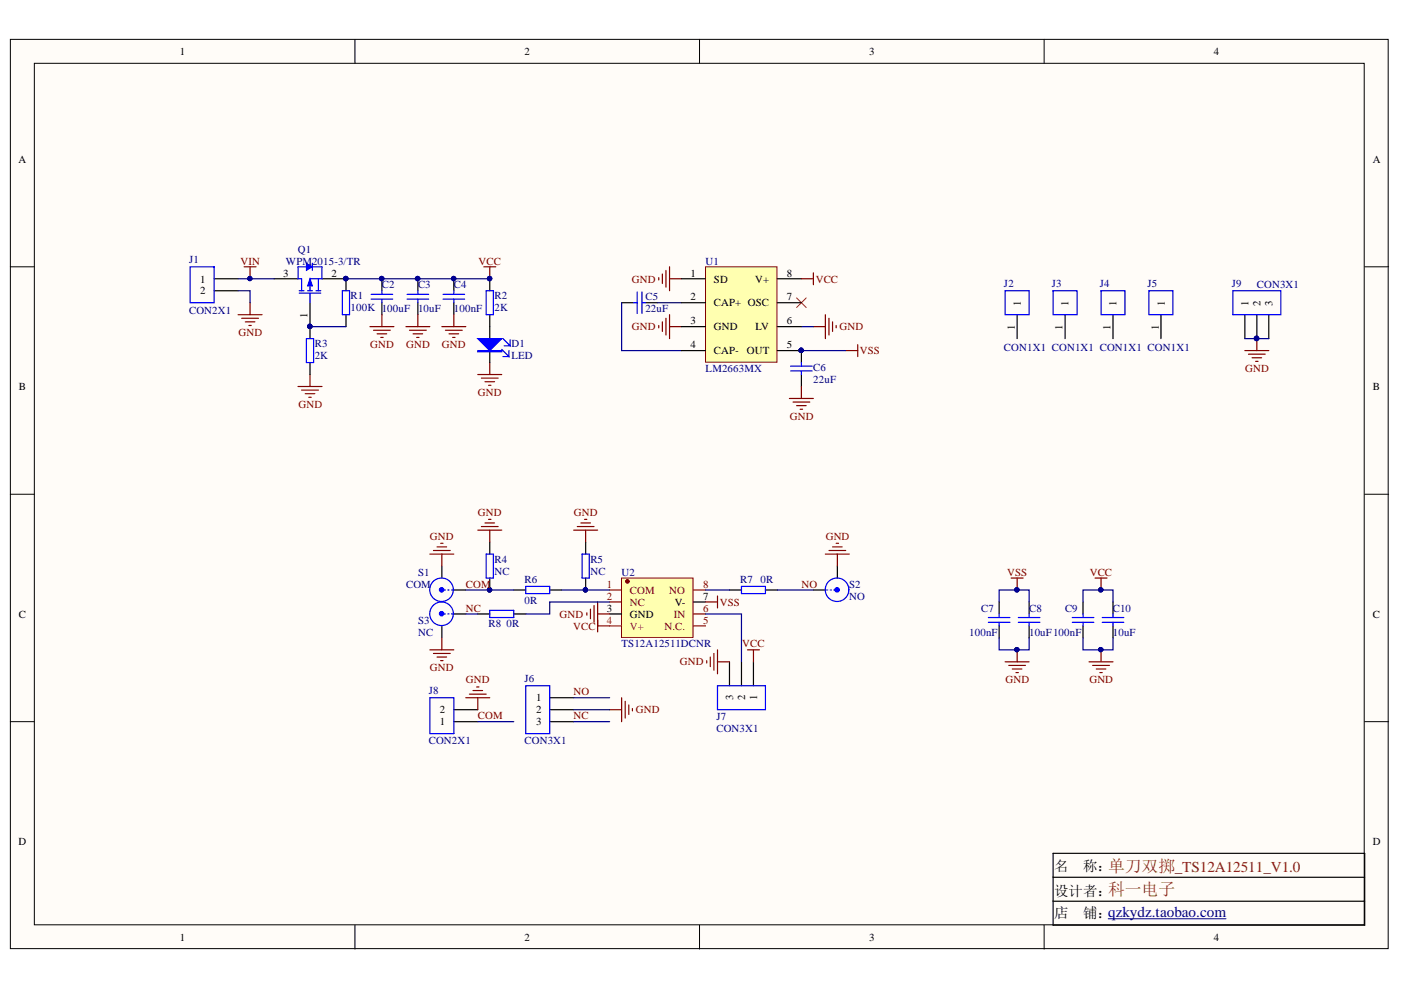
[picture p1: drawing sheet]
<svg xmlns="http://www.w3.org/2000/svg" width="297mm" height="210mm" viewBox="0 0 297 210" stroke-linecap="round" stroke-linejoin="round" font-family="sans-serif">
<defs><g id="words">
<g font-size="3.5" fill="#783f04">
<text x="234.9" y="184.8">单刀双掷_TS12A12511_V1.0</text>
<text x="234.9" y="189.7">科一电子</text>
</g>
<g font-size="3">
<text x="223.5" y="184.6">名</text>
<text x="229.6" y="184.6">称：</text>
<text x="223.5" y="189.9">设计者：</text>
<text x="223.5" y="194.7">店</text>
<text x="229.6" y="194.7">铺：qzkydz.taobao.com</text>
</g>
<g font-size="2.3">
<text x="38.1" y="11.7">1</text>
<text x="111.2" y="11.7">2</text>
<text x="184.3" y="11.7">3</text>
<text x="257.3" y="11.7">4</text>
<text x="3.9" y="34.5">A</text>
<text x="291.1" y="34.5">A</text>
<text x="42.5" y="59.9">1</text>
<text x="60" y="58.6">3</text>
<text x="70.3" y="58.6">2</text>
<text x="146.4" y="58.6">1</text>
<text x="151.4" y="59.9">SD</text>
<text x="160.1" y="59.9">V+</text>
<text x="166.9" y="58.6">8</text>
<text x="42.5" y="62.4">2</text>
<text x="146.4" y="63.7">2</text>
<text x="151.4" y="65">CAP+ OSC</text>
<text x="166.9" y="63.7">7</text>
<text x="216.4" y="65" transform="rotate(-90 216.4 65)">1</text>
<text x="226.6" y="65" transform="rotate(-90 226.6 65)">1</text>
<text x="236.7" y="65" transform="rotate(-90 236.7 65)">1</text>
<text x="246.9" y="65" transform="rotate(-90 246.9 65)">1</text>
<text x="264.7" y="65" transform="rotate(-90 264.7 65)">1</text>
<text x="267.2" y="65" transform="rotate(-90 267.2 65)">2</text>
<text x="269.8" y="65" transform="rotate(-90 269.8 65)">3</text>
<text x="65.2" y="67.3" transform="rotate(-90 65.2 67.3)">1</text>
<text x="146.4" y="68.8">3</text>
<text x="151.4" y="70">GND</text>
<text x="160.2" y="70">LV</text>
<text x="166.9" y="68.8">6</text>
<text x="215.1" y="69.9" transform="rotate(-90 215.1 69.9)">1</text>
<text x="225.3" y="69.9" transform="rotate(-90 225.3 69.9)">1</text>
<text x="235.4" y="69.9" transform="rotate(-90 235.4 69.9)">1</text>
<text x="245.7" y="69.9" transform="rotate(-90 245.7 69.9)">1</text>
<text x="146.4" y="73.8">4</text>
<text x="151.4" y="75.1">CAP-</text>
<text x="158.3" y="75.1">OUT</text>
<text x="166.9" y="73.8">5</text>
<text x="4" y="82.7">B</text>
<text x="291.1" y="82.7">B</text>
<text x="4" y="130.9">C</text>
<text x="128.6" y="129.7">3</text>
<text x="133.5" y="130.9">GND</text>
<text x="143.1" y="128.4">V-</text>
<text x="149.1" y="127.1">7</text>
<text x="291.1" y="130.9">C</text>
<text x="113.7" y="148.7">1</text>
<text x="155.4" y="148.3" transform="rotate(-90 155.4 148.3)">3</text>
<text x="158" y="148.3" transform="rotate(-90 158 148.3)">2</text>
<text x="160.5" y="148.3" transform="rotate(-90 160.5 148.3)">1</text>
<text x="93.3" y="153.8">1</text>
<text x="93.3" y="151.2">2</text>
<text x="113.7" y="151.2">2</text>
<text x="113.7" y="153.8">3</text>
<text x="3.9" y="179.2">D</text>
<text x="291.1" y="179.2">D</text>
<text x="38.1" y="199.5">1</text>
<text x="111.2" y="199.5">2</text>
<text x="184.3" y="199.5">3</text>
<text x="257.3" y="199.5">4</text>
</g>
<g font-size="2.3" fill="#000080">
<text x="63.2" y="53.6">Q1</text>
<text x="40.1" y="55.8">J1</text>
<text x="60.6" y="56.1">WPM2015-3/TR</text>
<text x="149.6" y="56.1">U1</text>
<text x="74.3" y="63.4">R1</text>
<text x="74.3" y="66">100K 100uF</text>
<text x="80.9" y="61.2">C2</text>
<text x="88.6" y="61.2">C3</text>
<text x="96.2" y="61.2">C4</text>
<text x="104.9" y="63.4">R2</text>
<text x="104.9" y="66">2K</text>
<text x="136.8" y="63.7">C5</text>
<text x="212.9" y="60.9">J2</text>
<text x="223" y="60.9">J3</text>
<text x="233.2" y="60.9">J4</text>
<text x="243.3" y="60.9">J5</text>
<text x="261.2" y="60.9">J9</text>
<text x="266.5" y="61.2">CON3X1</text>
<text x="40.1" y="66.5">CON2X1</text>
<text x="88.6" y="66.2">10uF</text>
<text x="96.2" y="66.2">100nF</text>
<text x="136.8" y="66.2">22uF</text>
<text x="66.7" y="73.6">R3</text>
<text x="66.7" y="76.1">2K</text>
<text x="108.4" y="73.6">D1</text>
<text x="108.4" y="76.1">LED</text>
<text x="212.9" y="74.3">CON1X1 CON1X1 CON1X1 CON1X1</text>
<text x="149.6" y="78.9">LM2663MX</text>
<text x="172.4" y="78.7">C6</text>
<text x="172.4" y="81.2">22uF</text>
<text x="104.9" y="119.3">R4</text>
<text x="125.2" y="119.3">R5</text>
<text x="86.1" y="124.6">COM</text>
<text x="88.6" y="122.1">S1</text>
<text x="104.9" y="121.8">NC</text>
<text x="111.2" y="123.6">R6</text>
<text x="125.2" y="121.8">NC</text>
<text x="131.8" y="122.1">U2</text>
<text x="157" y="123.6">R7</text>
<text x="161.3" y="123.6">0R</text>
<text x="180.1" y="124.6">S2</text>
<text x="111.2" y="128.2">0R</text>
<text x="180.1" y="127.1">NO</text>
<text x="208" y="129.7">C7</text>
<text x="218.2" y="129.7">C8</text>
<text x="225.8" y="129.7">C9</text>
<text x="236" y="129.7">C10</text>
<text x="88.6" y="132.2">S3</text>
<text x="88.6" y="134.7">NC</text>
<text x="103.6" y="133">R8</text>
<text x="107.4" y="133">0R</text>
<text x="131.8" y="137.3">TS12A12511DCNR</text>
<text x="205.5" y="134.7">100nF</text>
<text x="218.2" y="134.7">10uF100nF</text>
<text x="236" y="134.7">10uF</text>
<text x="90.9" y="147.2">J8</text>
<text x="111.2" y="144.6">J6</text>
<text x="151.9" y="152.7">J7</text>
<text x="151.9" y="155.3">CON3X1</text>
<text x="90.9" y="157.8">CON2X1</text>
<text x="111.2" y="157.8">CON3X1</text>
</g>
<g font-size="2.3" fill="#800000">
<text x="51" y="56.1">VIN</text>
<text x="101.5" y="56.1">VCC</text>
<text x="134" y="59.9">GND</text>
<text x="172.9" y="59.9">VCC</text>
<text x="50.6" y="71.3">GND</text>
<text x="134" y="70">GND</text>
<text x="178" y="70">GND</text>
<text x="78.5" y="73.8">GND</text>
<text x="86.1" y="73.8">GND</text>
<text x="93.7" y="73.8">GND</text>
<text x="182.3" y="75.1">VSS</text>
<text x="101.3" y="84">GND</text>
<text x="264" y="78.9">GND</text>
<text x="63.3" y="86.5">GND</text>
<text x="167.4" y="89">GND</text>
<text x="101.3" y="109.4">GND</text>
<text x="121.7" y="109.4">GND</text>
<text x="91.2" y="114.5">GND</text>
<text x="175.1" y="114.5">GND</text>
<text x="98.8" y="124.6">COM</text>
<text x="169.9" y="124.6">NO</text>
<text x="213.5" y="122.1">VSS</text>
<text x="231" y="122.1">VCC</text>
<text x="98.8" y="129.7">NC</text>
<text x="118.7" y="130.9">GND</text>
<text x="152.6" y="128.4">VSS</text>
<text x="121.5" y="133.5">VCC</text>
<text x="157.4" y="137.3">VCC</text>
<text x="91.2" y="142.4">GND</text>
<text x="144.1" y="141.1">GND</text>
<text x="98.8" y="144.9">GND</text>
<text x="121.6" y="147.4">NO</text>
<text x="213.2" y="144.9">GND</text>
<text x="231" y="144.9">GND</text>
<text x="101.3" y="152.5">COM</text>
<text x="121.6" y="152.5">NC</text>
<text x="134.8" y="151.2">GND</text>
</g>
<g font-size="2.3" fill="#800">
<text x="128.6" y="124.6">1</text>
<text x="133.5" y="125.9">COM</text>
<text x="141.9" y="125.9">NO</text>
<text x="149.1" y="124.6">8</text>
<text x="128.6" y="127.1">2</text>
<text x="133.5" y="128.4">NC</text>
<text x="142.8" y="130.9">IN</text>
<text x="149.1" y="129.7">6</text>
<text x="140.9" y="133.5">N.C.</text>
<text x="149.1" y="132.2">5</text>
</g>
<g font-size="2.3" fill="#f00">
<text x="128.6" y="132.2">4</text>
<text x="133.5" y="133.5">V+</text>
</g>
</g></defs>
<g fill="#fffcf8" stroke="#000" stroke-width=".21">
<path d="M2.2 8.3h292.1v192.8h-292.1z"/>
<path d="M7.3 13.4h281.9v182.7h-281.9z"/>
</g>
<path d="M75.3 8.3v5.1M148.3 8.3v5.1M221.4 8.3v5.1M2.2 56.6h5.1M289.3 56.6h5.1M2.2 104.8h5.1M289.3 104.8h5.1M2.2 153h5.1M289.3 153h5.1M75.3 196.2v5M148.3 196.2v5M221.4 196.2v5" fill="none" stroke="#000" stroke-width=".21"/>
<g fill="none" stroke="#000" stroke-width=".25">
<path d="M215.7 66.7v5.1M225.8 66.7v5.1M236 66.7v5.1M246.1 66.7v5.1M93.7 120v2.6M93.7 132.7v2.5M96.2 125.1h2.6M96.2 130.2h2.6M172.5 125.1h2.5M177.5 120v2.6M211.8 127.6v2.6M211.8 132.7v2.5"/>
<path d="M218.2 127.6v2.6M218.2 132.7v2.5M229.6 127.6v2.6M229.6 132.7v2.5M236 127.6v2.6M236 132.7v2.5M223.3 180.9h66v15.3h-66zM223.3 186h66M223.3 191.1h66"/>
</g>
<g fill="none" stroke="#00f" stroke-width=".25">
<path d="M213.1 61.6h5.1v5.1h-5.1zM223.3 61.6h5.1v5.1h-5.1zM233.4 61.6h5.1v5.1h-5.1zM243.6 61.6h5.1v5.1h-5.1zM94.2 125.1h.2M94.2 130.2h.2M94.9 125.1h.3M94.9 130.2h.3M95.7 125.1h.3M95.7 130.2h.3M175.2 125.1h.3M176 125.1h.3"/>
<path d="M176.8 125.1h.2M209.6 131.9h4.5M209.6 130.9h4.5M211.8 130.2v.7M211.8 131.9v.8M215.9 131.9h4.6M215.9 130.9h4.6M218.2 130.2v.7M218.2 131.9v.8M227.3 131.9h4.6M227.3 130.9h4.6M229.6 130.2v.7"/>
<path d="M229.6 131.9v.8M233.7 131.9h4.6M233.7 130.9h4.6M236 130.2v.7M236 131.9v.8"/>
<circle cx="93.6" cy="130.1" r="2.5"/>
<circle cx="93.6" cy="125" r="2.5"/>
<circle cx="177.5" cy="125" r="2.5"/>
</g>
<path d="M235 194.8h24.9" fill="none" stroke="#000080" stroke-width=".21"/>
<g fill="#00f" stroke="#00f" stroke-width=".25">
<circle cx="93.6" cy="125.1" r=".46"/>
<circle cx="177.5" cy="125.1" r=".46"/>
<circle cx="93.6" cy="130.1" r=".46"/>
</g>
<g fill="none" stroke="#800000" stroke-width=".25">
<path d="M175 117.5h5.1M175.8 116.7h3.5M176.5 116h2.1M177.3 115.2h.5M177.5 117.5v2.5M215.7 137.8v2.5M233.4 137.8v2.5M213.1 140.3h5.1M213.9 141.1h3.5M214.6 141.8h2.1M215.4 142.6h.5M230.9 140.3h5.1"/>
<path d="M231.7 141.1h3.5M232.4 141.8h2.1M233.2 142.6h.5"/>
</g>
<path d="M211.8 127.6v-2.5h6.4v2.5M211.8 135.2v2.6h6.4v-2.6M229.6 127.6v-2.5h6.4v2.5M229.6 135.2v2.6h6.4v-2.6" fill="none" stroke="#000080" stroke-width=".25"/>
<g fill="#000080" stroke="#000080" stroke-width=".21">
<circle cx="215.6" cy="125.1" r=".47"/>
<circle cx="215.6" cy="137.7" r=".46"/>
<circle cx="233.4" cy="125.1" r=".47"/>
<circle cx="233.4" cy="137.7" r=".46"/>
</g>
<path d="M131.8 122.6h15.1v12.5h-15.1z" fill="#ffffb0" stroke="#800000" stroke-width=".21"/>
<circle cx="133" cy="123.3" r=".33" fill="#800" stroke="#800" stroke-width=".25"/>
<path d="M129.3 125.1h2.5M129.3 127.6h2.5M147 125.1h2.6M147 132.7h2.6M147 130.2h2.6" fill="none" stroke="#800" stroke-width=".25"/>
<path d="M58.1 59.1h5.1M68.3 59.1h5M81 59.1v2.5M65.7 64.2v5.1M81 64.2v2.5M129.3 130.2h2.5M147 127.6h2.6" fill="none" stroke="#000" stroke-width=".25"/>
<path d="M129.3 132.7h2.5" fill="none" stroke="#f00" stroke-width=".25"/>
<path d="M126.7 131.4v2.6M126.7 132.7h2.6M149.6 127.6h2.5M152.1 126.4v2.5" fill="none" stroke="#800000" stroke-width=".25"/>
<g fill="#000080" stroke="#000080" stroke-width=".21">
<circle cx="80.9" cy="59.1" r=".46"/>
<circle cx="65.7" cy="69.2" r=".46"/>
<circle cx="73.3" cy="59.1" r=".46"/>
</g>
<path d="M63.9 59.1v2.5M67.5 59.1v2.5M68.3 59.1h-2.6v2.5M63.4 62.2h4.6M63.4 61.6h1.1M65.2 61.6h1M65.7 62.2v2M67 61.6h1M78.7 63.4h4.6M78.7 62.4h4.6M81 61.6v.8M81 63.4v.8" fill="none" stroke="#00f" stroke-width=".25"/>
<path d="M65.7 59.1l.5 1.5h-1z" fill="#00f"/>
<path d="M65.7 59.1l.5 1.5h-1z" fill="none" stroke="#00f" stroke-width=".21"/>
<path d="M65 56.6h-1.8v2.5h.7M66.2 56.6h2.1v2.5M66.2 55.8v1.5" fill="none" stroke="#00f" stroke-width=".25"/>
<path d="M65 55.8l1.2 .8-1.2 .7z" fill="#00f"/>
<path d="M65 55.8l1.2 .8-1.2 .7z" fill="none" stroke="#00f" stroke-width=".21"/>
<g fill="#000080" stroke="#000080" stroke-width=".21">
<circle cx="65.7" cy="69.2" r=".46"/>
<circle cx="73.3" cy="59.1" r=".46"/>
<circle cx="103.8" cy="59.1" r=".46"/>
<circle cx="53" cy="59.1" r=".46"/>
</g>
<g fill="none" stroke="#800000" stroke-width=".25">
<path d="M51.8 56.6h2.5M53 56.6v2.5M102.6 56.6h2.5M103.8 56.6v2.5M50.5 66.7h5.1M51.2 67.5h3.6M52 68.2h2M52.8 69h.5M53 64.2v2.5M65.7 79.4v2.5M78.4 69.3h5.1M79.2 70h3.6"/>
<path d="M80 70.8h2M80.7 71.5h.5M81 66.7v2.6M101.3 79.4h5.1M103.8 76.9v2.5M63.2 81.9h5.1M63.9 82.7h3.6M64.7 83.5h2M65.5 84.2h.5M102.1 80.2h3.5M102.8 80.9h2.1M103.6 81.7h.5"/>
</g>
<path d="M45.4 59.1h5.1M73.3 59.1v2.5M45.4 61.6h5.1M65.7 69.3v2.5M65.7 76.9v2.5M73.3 66.7v2.6M103.8 69.3v2.5M103.8 74.3v2.6" fill="none" stroke="#000" stroke-width=".25"/>
<path d="M40.3 56.6h5.1v7.6h-5.1zM65 71.8h1.5v5.1h-1.5zM72.6 61.6h1.5v5.1h-1.5zM101.3 74.3h5.1v.3h-5.1zM101.3 74.5h5.1" fill="none" stroke="#00f" stroke-width=".25"/>
<path d="M101.3 71.8h5.1l-2.6 2.5z" fill="#00f"/>
<g fill="none" stroke="#00f" stroke-width=".25">
<path d="M86.3 62.4h4.6M86.3 63.4h4.6M88.6 61.6v.8M88.6 63.4v.8M93.9 62.4h4.6M93.9 63.4h4.6M96.2 61.6v.8M96.2 63.4v.8M101.3 71.8h5.1l-2.6 2.5zM103.1 61.6h1.5v5.1h-1.5zM106.4 74.1l1.5 1.5v-1.3M106.6 71.8l1.6 1.5v-1.3"/>
<path d="M106.6 75.6h1.3M106.9 73.3h1.3M134.3 64.2h.8M135.1 61.9v4.6M136.1 64.2h.8M136.1 61.9v4.6M167.6 77.6h4.6M167.6 78.6h4.6M169.9 76.9v.7M169.9 78.6v.8"/>
</g>
<path d="M88.6 59.1v2.5M96.2 59.1v2.5M103.8 59.1v2.5M88.6 64.2v2.5M96.2 64.2v2.5M103.8 66.7v2.6M131.8 64.2h2.5M136.9 64.2h2.5M169.9 74.3v2.6M169.9 79.4v2.5" fill="none" stroke="#000" stroke-width=".25"/>
<g fill="#000080" stroke="#000080" stroke-width=".21">
<circle cx="103.8" cy="59.1" r=".46"/>
<circle cx="88.5" cy="59.1" r=".46"/>
<circle cx="96.2" cy="59.1" r=".46"/>
<circle cx="65.7" cy="69.2" r=".46"/>
<circle cx="53" cy="59.1" r=".46"/>
<circle cx="73.3" cy="59.1" r=".46"/>
<circle cx="80.9" cy="59.1" r=".46"/>
<circle cx="169.9" cy="74.3" r=".46"/>
</g>
<g fill="none" stroke="#800000" stroke-width=".25">
<path d="M139.7 58.9v.5M140.4 58.1v2M141.2 57.3v3.6M142 56.6v5M142 59.1h2.5M86.1 69.3h5M86.8 70h3.6M87.6 70.8h2M88.3 71.5h.6M88.6 66.7v2.6M93.7 69.3h5.1M94.4 70h3.6"/>
<path d="M95.2 70.8h2M96 71.5h.5M96.2 66.7v2.6M139.7 69v.5M140.4 68.2v2.1M141.2 67.5v3.5M142 69.3h2.5M142 66.7v5.1M172.5 69.3h2.5M175 66.7v5.1M175.8 67.5v3.5M176.5 68.2v2.1"/>
<path d="M177.3 69v.5M179.3 74.3h2.6M181.9 73.1v2.5M167.4 84.5h5.1M168.1 85.2h3.6M168.9 86h2M169.7 86.8h.5M169.9 81.9v2.6"/>
</g>
<path d="M50.5 59.1h7.6M73.3 59.1h30.5M50.5 61.6h2.5v2.6M65.7 69.3h7.6M131.8 64.2v10.1h12.7M139.4 64.2h5.1M169.9 69.3h2.6M169.9 74.3h9.4" fill="none" stroke="#000080" stroke-width=".25"/>
<path d="M168.9 63.2l2 2M170.9 63.2l-2 2" fill="none" stroke="#f00" stroke-width=".21"/>
<path d="M149.6 56.6h15.1v20.2h-15.1z" fill="#ffffb0" stroke="#800000" stroke-width=".21"/>
<g fill="none" stroke="#000" stroke-width=".25">
<path d="M144.5 59.1h5.1M164.8 59.1h5.1M144.5 64.2h5.1M144.5 69.3h5.1M144.5 74.3h5.1M164.8 64.2h5.1M164.8 69.3h5.1M164.8 74.3h5.1M263.9 66.7v5.1M266.5 66.7v5.1M269 66.7v5.1M103.8 114.9v2.6"/>
<path d="M124.2 114.9v2.6M101.3 130.2h2.5M103.8 122.6v2.5M108.9 125.1h2.6M108.9 130.2h2.6M116.5 125.1h2.6M124.2 122.6v2.5M154.7 125.1h2.5M162.3 125.1h2.5M96.2 150.5h5.1M96.2 153h5.1M116.5 147.9h5.1"/>
<path d="M116.5 150.5h5.1M116.5 153h5.1M154.7 140.3v5.1M157.2 140.3v5.1M159.7 140.3v5.1"/>
</g>
<g fill="#000080" stroke="#000080" stroke-width=".21">
<circle cx="169.9" cy="74.3" r=".46"/>
<circle cx="124.1" cy="125.1" r=".46"/>
<circle cx="103.8" cy="125.1" r=".46"/>
<circle cx="215.6" cy="125.1" r=".47"/>
<circle cx="233.4" cy="125.1" r=".47"/>
<circle cx="266.4" cy="71.8" r=".47"/>
</g>
<g fill="none" stroke="#800000" stroke-width=".25">
<path d="M169.9 59.1h2.6M172.5 57.8v2.6M263.9 74.3h5.1M264.7 75.1h3.6M265.5 75.9h2M266.2 76.6h.5M266.5 71.8v2.5M91.1 117.5h5.1M91.9 116.7h3.6M92.7 116h2M93.4 115.2h.5M93.7 117.5v2.5"/>
<path d="M101.3 112.4h5.1M102.1 111.6h3.5M102.8 110.9h2.1M103.6 110.1h.5M103.8 112.4v2.5M121.6 112.4h5.1M122.4 111.6h3.6M123.2 110.9h2M123.9 110.1h.5M124.2 112.4v2.5M91.1 137.8h5.1M91.9 138.5h3.6"/>
<path d="M92.7 139.3h2M93.7 135.2v2.6M124.4 129.9v.5M125.2 129.2v2M126 128.4v3.5M126.7 127.6v5.1M126.7 130.2h2.6M150.6 139.3v2M151.4 138.5v3.6M152.1 137.8v5.1M158.5 137.8h2.5M159.7 137.8v2.5"/>
<path d="M214.4 122.6h2.5M215.7 122.6v2.5M232.2 122.6h2.5M233.4 122.6v2.5M93.4 140.1h.5M98.8 147.9h5M99.5 147.2h3.6M100.3 146.4h2M101 145.7h.6M101.3 147.9v2.6M129.3 150.5h2.5M131.8 147.9v5.1"/>
<path d="M132.6 148.7v3.5M133.3 149.5v2M134.1 150.2v.5M149.8 140.1v.5M152.1 140.3h2.6"/>
</g>
<path d="M261.4 61.6h10.2v5.1h-10.2zM103.1 117.5h1.5v5.1h-1.5zM123.4 117.5h1.5v5.1h-1.5zM103.8 129.4h5.1v1.5h-5.1zM111.5 124.3h5v1.6h-5zM157.2 124.3h5.1v1.6h-5.1zM91.1 147.9h5.1v7.6h-5.1zM111.5 145.4h5v10.1h-5zM152.1 145.4h10.2v5.1h-10.2z" fill="none" stroke="#00f" stroke-width=".25"/>
<path d="M263.9 71.8h5.1M98.8 125.1h10.1M98.8 130.2h2.5M119.1 125.1h10.2M129.3 127.6h-12.8v2.6h-5M149.6 130.2h7.6v10.1M149.6 125.1h5.1M164.8 125.1h7.7M101.3 153h7.6M121.6 147.9h7.7M121.6 153h7.7M121.6 150.5h7.7" fill="none" stroke="#000080" stroke-width=".25"/>
<use href="#words"/>
</svg>
